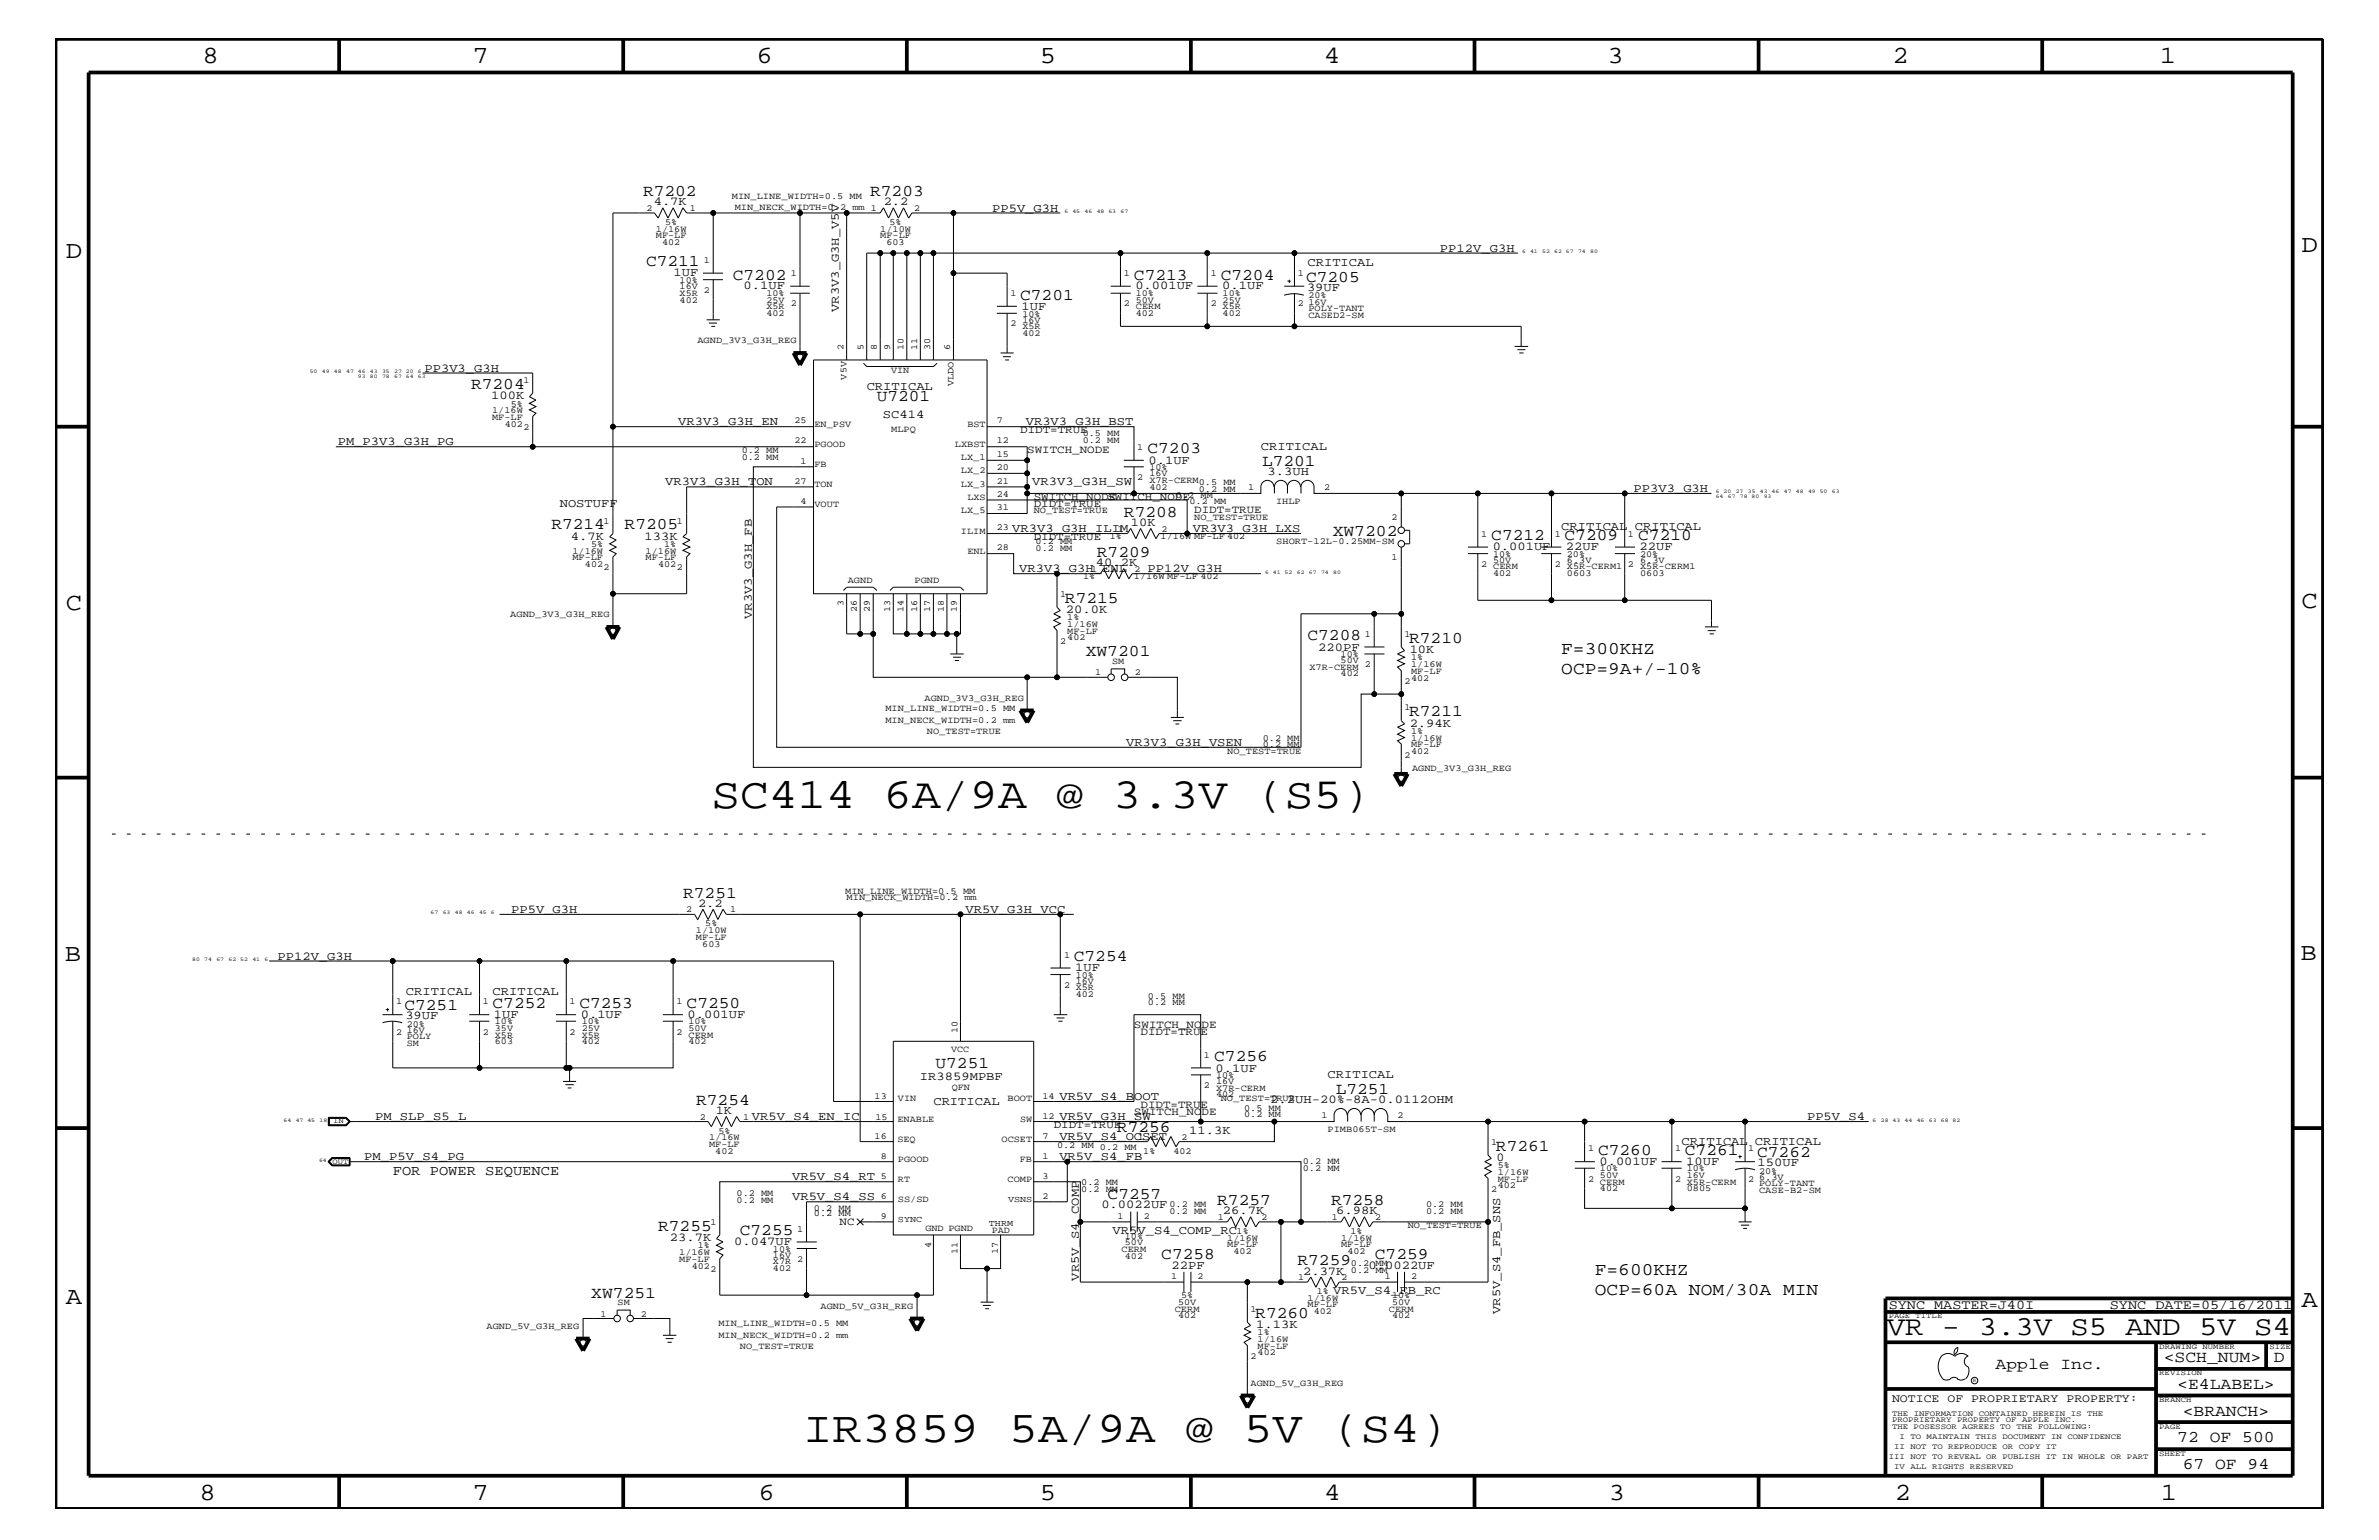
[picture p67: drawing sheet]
<svg xmlns="http://www.w3.org/2000/svg" width="432mm" height="279mm" viewBox="0 0 432 279" stroke-linecap="round" stroke-linejoin="round" font-family="sans-serif">
<defs><g id="words">
<text font-size="8" x="145.8" y="261.6">IR3859 5A/9A @ 5V (S4)</text>
<text font-size="7.9" x="129.1" y="146.7">SC414 6A/9A @ 3.3V (S5)</text>
<text font-size="5" x="342.5" y="242.3">VR - 3.3V S5 AND 5V S4</text>
<g font-size="4.5">
<text x="36.7" y="11.5">8</text>
<text x="85.8" y="11.5">7</text>
<text x="137.3" y="11.5">6</text>
<text x="188.7" y="11.5">5</text>
<text x="240.3" y="11.5">4</text>
<text x="291.8" y="11.5">3</text>
<text x="343.5" y="11.5">2</text>
<text x="392" y="11.5">1</text>
<text x="11.9" y="46.8">D</text>
<text x="417.7" y="45.7">D</text>
<text x="11.9" y="110.6">C</text>
<text x="417.7" y="110.3">C</text>
<text x="11.8" y="174.3">B</text>
<text x="417.6" y="174.2">B</text>
<text x="11.9" y="236.7">A</text>
<text x="417.7" y="237.1">A</text>
<text x="36.2" y="272.1">8</text>
<text x="85.8" y="272.1">7</text>
<text x="137.7" y="272.1">6</text>
<text x="188.7" y="272.1">5</text>
<text x="240.4" y="272.1">4</text>
<text x="292" y="272.1">3</text>
<text x="343.9" y="272.1">2</text>
<text x="392.2" y="272.1">1</text>
</g>
<g font-size="3.2">
<text x="283.4" y="118.6">F=300KHZ</text>
<text x="283.4" y="122.3">OCP=9A+/-10%</text>
<text x="289.5" y="231.3">F=600KHZ</text>
<text x="289.5" y="235">OCP=60A NOM/30A MIN</text>
</g>
<g font-size="3">
<text x="116.7" y="35.6">R7202</text>
<text x="157.9" y="35.6">R7203</text>
<text x="117.3" y="48.3">C7211</text>
<text x="133" y="50.7">C7202</text>
<text x="205.8" y="50.7">C7213</text>
<text x="221.6" y="50.7">C7204</text>
<text x="237.1" y="51.1">C7205</text>
<text x="185.2" y="54.4">C7201</text>
<text x="85.5" y="70.6">R7204</text>
<text x="159.1" y="72.8">U7201</text>
<text x="208.3" y="82.2">C7203</text>
<text x="229.1" y="84.5">L7201</text>
<text x="204" y="93.8">R7208</text>
<text x="100.1" y="96">R7214</text>
<text x="113.4" y="96">R7205</text>
<text x="199.1" y="101">R7209</text>
<text x="241.9" y="97.3">XW7202</text>
<text x="270.7" y="98">C7212</text>
<text x="284" y="98">C7209</text>
<text x="297.3" y="98">C7210</text>
<text x="193.3" y="109.4">R7215</text>
<text x="197.1" y="119.1">XW7201</text>
<text x="237.3" y="116.2">C7208</text>
<text x="255.8" y="116.7">R7210</text>
<text x="255.8" y="130">R7211</text>
<text x="124" y="162.8">R7251</text>
<text x="194.9" y="174.4">C7254</text>
<text x="73.4" y="183.2">C7251</text>
<text x="89.4" y="182.9">C7252</text>
<text x="105.2" y="182.9">C7253</text>
<text x="124.6" y="182.9">C7250</text>
<text x="169.8" y="193.7">U7251</text>
<text x="220.4" y="192.6">C7256</text>
<text x="126.4" y="200.4">R7254</text>
<text x="242.4" y="198.5">L7251</text>
<text x="202.7" y="205.3">R7256</text>
<text x="271.5" y="208.8">R7261</text>
<text x="290.1" y="209.6">C7260</text>
<text x="305.8" y="209.6">C7261</text>
<text x="318.9" y="209.9">C7262</text>
<text x="201" y="217.5">C7257</text>
<text x="220.9" y="218.6">R7257</text>
<text x="241.6" y="218.6">R7258</text>
<text x="119.5" y="223.4">R7255</text>
<text x="134.3" y="224.1">C7255</text>
<text x="210.8" y="228.4">C7258</text>
<text x="235.5" y="229.6">R7259</text>
<text x="249.6" y="228.4">C7259</text>
<text x="107.3" y="235.5">XW7251</text>
<text x="227.8" y="239.1">R7260</text>
<text x="362.2" y="248.4">Apple Inc.</text>
<text x="392.7" y="247.1">&lt;SCH_NUM&gt;</text>
<text x="395.2" y="252">&lt;E4LABEL&gt;</text>
<text x="412.7" y="247.1">D</text>
<text x="396.2" y="256.8">&lt;BRANCH&gt;</text>
<text x="395.2" y="261.6">72 OF 500</text>
<text x="396.2" y="266.6">67 OF 94</text>
</g>
<g font-size="2.5">
<text x="71.3" y="213.2">FOR POWER SEQUENCE</text>
<text x="342.8" y="237.4">SYNC_MASTER=J40I</text>
<text x="382.9" y="237.4">SYNC_DATE=05/16/2011</text>
</g>
<g font-size="2.2">
<text x="118.7" y="37.3">4.7K</text>
<text x="160.4" y="37.3">2.2</text>
<text x="180.1" y="38.4">PP5V_G3H</text>
<text x="261.4" y="45.7">PP12V_G3H</text>
<text x="122.3" y="50.2">1UF</text>
<text x="135" y="52.5">0.1UF</text>
<text x="206.1" y="52.5">0.001UF</text>
<text x="221.8" y="52.5">0.1UF</text>
<text x="237.2" y="52.8">39UF</text>
<text x="237.3" y="48.3">CRITICAL</text>
<text x="152.2" y="56.6" transform="rotate(-90 152.2 56.6)">VR3V3_G3H_V5V</text>
<text x="185.4" y="56.2">1UF</text>
<text x="77" y="67.5">PP3V3_G3H</text>
<text x="157.3" y="70.7">CRITICAL</text>
<text x="89.2" y="72.4">100K</text>
<text x="123.1" y="77.2">VR3V3_G3H_EN</text>
<text x="160.2" y="75.9">SC414</text>
<text x="186.2" y="77.2">VR3V3_G3H_BST</text>
<text x="61.3" y="80.8">PM_P3V3_G3H_PG</text>
<text x="228.9" y="81.6">CRITICAL</text>
<text x="120.7" y="88.1">VR3V3_G3H_TON</text>
<text x="187.4" y="88.1">VR3V3_G3H_SW</text>
<text x="208.4" y="84.1">0.1UF</text>
<text x="230.1" y="86.2">3.3UH</text>
<text x="296.5" y="89.3">PP3V3_G3H</text>
<text x="101.6" y="92">NOSTUFF</text>
<text x="205.3" y="95.4">10K</text>
<text x="103.6" y="97.9">4.7K</text>
<text x="117" y="97.9">133K</text>
<text x="183.7" y="96.5">VR3V3_G3H_ILIM</text>
<text x="216.5" y="96.5">VR3V3_G3H_LXS</text>
<text x="270.9" y="99.9">0.001UF</text>
<text x="283.4" y="96.2">CRITICAL</text>
<text x="284.2" y="99.9">22UF</text>
<text x="296.8" y="96.2">CRITICAL</text>
<text x="297.6" y="99.9">22UF</text>
<text x="185" y="103.8">VR3V3_G3H_ENL</text>
<text x="198.9" y="102.7">40.2K</text>
<text x="208.3" y="103.8">PP12V_G3H</text>
<text x="136.5" y="112.3" transform="rotate(-90 136.5 112.3)">VR3V3_G3H_FB</text>
<text x="193.5" y="111.2">20.0K</text>
<text x="239.3" y="118.1">220PF</text>
<text x="255.9" y="118.5">10K</text>
<text x="255.9" y="131.9">2.94K</text>
<text x="204.4" y="135.3">VR3V3_G3H_VSEN</text>
<text x="92.8" y="165.6">PP5V_G3H</text>
<text x="126.7" y="164.5">2.2</text>
<text x="175.3" y="165.6">VR5V_G3H_VCC</text>
<text x="50.4" y="174.2">PP12V_G3H</text>
<text x="195.2" y="176.2">1UF</text>
<text x="73.6" y="184.9">39UF</text>
<text x="73.7" y="180.5">CRITICAL</text>
<text x="89.4" y="180.5">CRITICAL</text>
<text x="89.7" y="184.7">1UF</text>
<text x="105.4" y="184.7">0.1UF</text>
<text x="124.8" y="184.7">0.001UF</text>
<text x="167" y="195.9">IR3859MPBF</text>
<text x="220.6" y="194.4">0.1UF</text>
<text x="241" y="195.6">CRITICAL</text>
<text x="68.1" y="203.2">PM_SLP_S5_L</text>
<text x="129.9" y="202.1">1K</text>
<text x="136.5" y="203.2">VR5V_S4_EN_IC</text>
<text x="169.4" y="200.4">CRITICAL</text>
<text x="192.3" y="203.2">VR5V_G3H_SW</text>
<text x="192.3" y="199.6">VR5V_S4_BOOT</text>
<text x="230.5" y="200.2">2.2UH-20%-8A-0.0112OHM</text>
<text x="328" y="203.2">PP5V_S4</text>
<text x="192.3" y="206.9">VR5V_S4_OCSET</text>
<text x="215.9" y="205.8">11.3K</text>
<text x="305.2" y="207.7">CRITICAL</text>
<text x="318.5" y="207.7">CRITICAL</text>
<text x="66.1" y="210.5">PM_P5V_S4_PG</text>
<text x="143.8" y="214.2">VR5V_S4_RT</text>
<text x="192.3" y="210.5">VR5V_S4_FB</text>
<text x="271.6" y="210.7">0</text>
<text x="290.3" y="211.4">0.001UF</text>
<text x="306.1" y="211.4">10UF</text>
<text x="319" y="211.6">150UF</text>
<text x="143.8" y="217.8">VR5V_S4_SS</text>
<text x="199.9" y="219.2">0.0022UF</text>
<text x="222" y="220.3">26.7K</text>
<text x="242.5" y="220.3">6.98K</text>
<text x="121.6" y="225.2">23.7K</text>
<text x="133.3" y="225.9">0.047UF</text>
<text x="201.9" y="223.9">VR5V_S4_COMP_RC</text>
<text x="195.8" y="232.4" transform="rotate(-90 195.8 232.4)">VR5V_S4_COMP</text>
<text x="212.6" y="230.2">22PF</text>
<text x="236.5" y="231.3">2.37K</text>
<text x="248.4" y="230.2">0.0022UF</text>
<text x="242" y="234.7">VR5V_S4_FB_RC</text>
<text x="272.3" y="238.4" transform="rotate(-90 272.3 238.4)">VR5V_S4_FB_SNS</text>
<text x="228" y="240.9">1.13K</text>
</g>
<text font-size="2.1" x="343.4" y="254.4">NOTICE OF PROPRIETARY PROPERTY:</text>
<g font-size="2">
<text x="185.2" y="78.6">DIDT=TRUE</text>
<text x="186.4" y="82.2">SWITCH_NODE</text>
<text x="187.6" y="90.7">SWITCH_NODE</text>
<text x="187.6" y="92">DIDT=TRUE</text>
<text x="201" y="90.7">SWITCH_NODE</text>
<text x="216.7" y="93.2">DIDT=TRUE</text>
<text x="187.6" y="98">DIDT=TRUE</text>
<text x="205.8" y="186.5">SWITCH_NODE</text>
<text x="207" y="187.7">DIDT=TRUE</text>
<text x="205.8" y="202.3">SWITCH_NODE</text>
<text x="207" y="201">DIDT=TRUE</text>
<text x="191.3" y="204.7">DIDT=TRUE</text>
<text x="152.4" y="222.3">NC</text>
</g>
<g font-size="1.7">
<text x="117.3" y="38.2">2</text>
<text x="120.7" y="40.8">5%</text>
<text x="125.2" y="38.2">1</text>
<text x="132.8" y="36.2">MIN_LINE_WIDTH=0.5 MM</text>
<text x="133.4" y="38.1">MIN_NECK_WIDTH=0.2 mm 1</text>
<text x="161.5" y="40.8">5%</text>
<text x="165.9" y="38.2">2</text>
<text x="119" y="43.2">MF-LF</text>
<text x="119" y="42">1/16W</text>
<text x="120.2" y="44.4">402</text>
<text x="127.8" y="47.7">1</text>
<text x="159.8" y="43.2">MF-LF</text>
<text x="159.8" y="42">1/10W</text>
<text x="160.9" y="44.4">603</text>
<text x="123.4" y="52.4">16V</text>
<text x="123.4" y="53.6">X5R</text>
<text x="123.4" y="51.3">10%</text>
<text x="127.8" y="53.2">2</text>
<text x="139.1" y="53.8">10%</text>
<text x="143.5" y="50.2">1</text>
<text x="183.4" y="53.8">1</text>
<text x="204" y="50.2">1</text>
<text x="206.2" y="53.8">10%</text>
<text x="219.8" y="50.2">1</text>
<text x="221.9" y="53.8">10%</text>
<text x="235.5" y="50.2">1</text>
<text x="123.4" y="54.9">402</text>
<text x="139.1" y="57.3">402</text>
<text x="139.1" y="54.9">25V</text>
<text x="139.1" y="56.1">X5R</text>
<text x="143.5" y="55.6">2</text>
<text x="183.4" y="59.2">2</text>
<text x="185.6" y="58.5">16V</text>
<text x="185.6" y="59.7">X5R</text>
<text x="185.6" y="57.4">10%</text>
<text x="204" y="55.6">2</text>
<text x="206.2" y="54.9">50V</text>
<text x="206.2" y="57.3">402</text>
<text x="206.2" y="56.1">CERM</text>
<text x="219.8" y="55.6">2</text>
<text x="221.9" y="57.3">402</text>
<text x="221.9" y="54.9">25V</text>
<text x="221.9" y="56.1">X5R</text>
<text x="235.5" y="55.6">2</text>
<text x="237.5" y="55.3">16V</text>
<text x="237.5" y="54.1">20%</text>
<text x="237.5" y="56.4">POLY-TANT</text>
<text x="237.5" y="57.7">CASED2-SM</text>
<text x="126.6" y="62.3">AGND_3V3_G3H_REG</text>
<text x="153.1" y="63.4" transform="rotate(-90 153.1 63.4)">2</text>
<text x="156.7" y="63.4" transform="rotate(-90 156.7 63.4)">5</text>
<text x="159.2" y="63.4" transform="rotate(-90 159.2 63.4)">8</text>
<text x="161.5" y="63.4" transform="rotate(-90 161.5 63.4)">9</text>
<text x="164" y="63.4" transform="rotate(-90 164 63.4)">10</text>
<text x="166.5" y="63.4" transform="rotate(-90 166.5 63.4)">11</text>
<text x="168.8" y="63.4" transform="rotate(-90 168.8 63.4)">30</text>
<text x="172.5" y="63.4" transform="rotate(-90 172.5 63.4)">6</text>
<text x="185.6" y="60.9">402</text>
<text x="95" y="69.5">1</text>
<text x="153.7" y="68.9" transform="rotate(-90 153.7 68.9)">V5V</text>
<text x="161.8" y="67.7">VIN</text>
<text x="173.1" y="70" transform="rotate(-90 173.1 70)">VLDO</text>
<text x="89.3" y="76.2">MF-LF</text>
<text x="89.3" y="75">1/16W</text>
<text x="91.6" y="77.4">402</text>
<text x="92.7" y="73.8">5%</text>
<text x="144.2" y="76.8">25</text>
<text x="147.8" y="77.4">EN_PSV</text>
<text x="175.6" y="77.4">BST</text>
<text x="180.9" y="76.8">7</text>
<text x="95" y="78">2</text>
<text x="134.6" y="83.5">0.2 MM</text>
<text x="134.6" y="82.2">0.2 MM</text>
<text x="144.2" y="80.5">22</text>
<text x="147.8" y="81.1">PGOOD</text>
<text x="161.8" y="78.3">MLPQ</text>
<text x="173.3" y="81.1">LXBST</text>
<text x="174.4" y="83.5">LX_1</text>
<text x="180.9" y="80.5">12</text>
<text x="180.9" y="82.8">15</text>
<text x="196.5" y="79.1">0.5 MM</text>
<text x="196.5" y="80.3">0.2 MM</text>
<text x="206.4" y="81.6">1</text>
<text x="144.2" y="87.7">27</text>
<text x="145.3" y="84.1">1</text>
<text x="147.8" y="88.3">TON</text>
<text x="147.8" y="84.7">FB</text>
<text x="174.4" y="88.3">LX_3</text>
<text x="174.4" y="85.9">LX_2</text>
<text x="180.9" y="87.7">21</text>
<text x="180.9" y="85.3">20</text>
<text x="206.4" y="87.1">2</text>
<text x="208.6" y="86.4">16V</text>
<text x="208.6" y="87.6">X7R-CERM</text>
<text x="208.6" y="88.8">402</text>
<text x="208.6" y="85.3">10%</text>
<text x="217.6" y="88.1">0.5 MM</text>
<text x="217.6" y="89.3">0.2 MM</text>
<text x="226.6" y="88.9">1</text>
<text x="240.4" y="88.9">2</text>
<text x="109.6" y="95">1</text>
<text x="122.9" y="95">1</text>
<text x="145.3" y="91.4">4</text>
<text x="147.8" y="92">VOUT</text>
<text x="174.4" y="93.2">LX_5</text>
<text x="175.6" y="90.7">LXS</text>
<text x="180.9" y="90.1">24</text>
<text x="180.9" y="92.6">31</text>
<text x="187.6" y="93.2">NO_TEST=TRUE</text>
<text x="213.4" y="90.3">0.2 MM</text>
<text x="215.9" y="91.5">0.2 MM</text>
<text x="216.7" y="94.3">NO_TEST=TRUE</text>
<text x="231.6" y="91.5">IHLP</text>
<text x="252.6" y="94.3">2</text>
<text x="103.9" y="101.6">MF-LF</text>
<text x="103.9" y="100.4">1/16W</text>
<text x="107.3" y="99.3">5%</text>
<text x="117.2" y="101.6">MF-LF</text>
<text x="117.2" y="100.4">1/16W</text>
<text x="120.6" y="99.3">1%</text>
<text x="174.4" y="96.8">ILIM</text>
<text x="175.6" y="100.4">ENL</text>
<text x="180.9" y="96.2">23</text>
<text x="180.9" y="99.9">28</text>
<text x="188" y="98.7">0.2 MM</text>
<text x="188" y="99.9">0.2 MM</text>
<text x="201.4" y="97.7">1%</text>
<text x="202.9" y="96.5">1</text>
<text x="210.7" y="97.7">1/16W MF-LF 402</text>
<text x="210.8" y="96.5">2</text>
<text x="231.6" y="98.7">SHORT-12L-0.25MM-SM</text>
<text x="252.6" y="101.6">1</text>
<text x="268.8" y="97.4">1</text>
<text x="271" y="101">10%</text>
<text x="282.2" y="97.4">1</text>
<text x="284.4" y="101">20%</text>
<text x="295.5" y="97.4">1</text>
<text x="297.7" y="101">20%</text>
<text x="106.2" y="102.9">402</text>
<text x="109.6" y="103.5">2</text>
<text x="119.5" y="102.9">402</text>
<text x="122.9" y="103.5">2</text>
<text x="153.9" y="105.9">AGND</text>
<text x="166" y="105.9">PGND</text>
<text x="196.6" y="105">1%</text>
<text x="198" y="103.7">1</text>
<text x="205.8" y="105">1/16W MF-LF 402</text>
<text x="205.9" y="103.7">2</text>
<text x="268.8" y="102.9">2</text>
<text x="271" y="102.1">50V</text>
<text x="271" y="104.6">402</text>
<text x="271" y="103.3">CERM</text>
<text x="282.2" y="102.9">2</text>
<text x="284.4" y="102.1">6.3V</text>
<text x="284.4" y="104.6">0603</text>
<text x="284.4" y="103.3">X5R-CERM1</text>
<text x="295.5" y="102.9">2</text>
<text x="297.7" y="102.1">6.3V</text>
<text x="297.7" y="104.6">0603</text>
<text x="297.7" y="103.3">X5R-CERM1</text>
<text x="92.6" y="112">AGND_3V3_G3H_REG</text>
<text x="153.1" y="110" transform="rotate(-90 153.1 110)">3</text>
<text x="155.5" y="111.1" transform="rotate(-90 155.5 111.1)">26</text>
<text x="157.9" y="111.1" transform="rotate(-90 157.9 111.1)">29</text>
<text x="161.5" y="111.1" transform="rotate(-90 161.5 111.1)">13</text>
<text x="164" y="111.1" transform="rotate(-90 164 111.1)">14</text>
<text x="166.5" y="111.1" transform="rotate(-90 166.5 111.1)">16</text>
<text x="168.8" y="111.1" transform="rotate(-90 168.8 111.1)">17</text>
<text x="171.3" y="111.1" transform="rotate(-90 171.3 111.1)">18</text>
<text x="173.7" y="111.1" transform="rotate(-90 173.7 111.1)">19</text>
<text x="192.4" y="108.3">1</text>
<text x="193.7" y="112.6">1%</text>
<text x="193.7" y="113.7">1/16W</text>
<text x="192.4" y="116.8">2</text>
<text x="193.7" y="115">MF-LF</text>
<text x="193.7" y="116.2">402</text>
<text x="243.3" y="119.2">10%</text>
<text x="247.7" y="115.6">1</text>
<text x="254.9" y="115.6">1</text>
<text x="256.1" y="119.8">1%</text>
<text x="198.8" y="122.5">1</text>
<text x="201.8" y="120.4">SM</text>
<text x="206" y="122.5">2</text>
<text x="237.7" y="121.5">X7R-CERM</text>
<text x="243.3" y="120.3">50V</text>
<text x="243.3" y="122.7">402</text>
<text x="247.7" y="121">2</text>
<text x="254.9" y="124.1">2</text>
<text x="256.1" y="122.3">MF-LF</text>
<text x="256.1" y="121">1/16W</text>
<text x="256.1" y="123.5">402</text>
<text x="160.7" y="129.1">MIN_LINE_WIDTH=0.5 MM</text>
<text x="160.7" y="131.3">MIN_NECK_WIDTH=0.2 mm</text>
<text x="167.8" y="127.1">AGND_3V3_G3H_REG</text>
<text x="254.9" y="128.9">1</text>
<text x="168.2" y="133.2">NO_TEST=TRUE</text>
<text x="222.8" y="136.8">NO_TEST=TRUE</text>
<text x="229.2" y="134.4">0.2 MM</text>
<text x="229.2" y="135.6">0.2 MM</text>
<text x="254.9" y="137.4">2</text>
<text x="256.1" y="135.6">MF-LF</text>
<text x="256.1" y="133.2">1%</text>
<text x="256.1" y="134.4">1/16W</text>
<text x="256.1" y="136.8">402</text>
<text x="256.3" y="139.8">AGND_3V3_G3H_REG</text>
<text x="124.5" y="165.6">2</text>
<text x="132.5" y="165.6">1</text>
<text x="153.4" y="162.2">MIN_LINE_WIDTH=0.5 MM</text>
<text x="153.7" y="163.3">MIN_NECK_WIDTH=0.2 mm</text>
<text x="126.3" y="170.5">MF-LF</text>
<text x="126.3" y="169.3">1/10W</text>
<text x="127.5" y="171.7">603</text>
<text x="128" y="168.1">5%</text>
<text x="193.1" y="173.8">1</text>
<text x="193.1" y="179.3">2</text>
<text x="195.2" y="178.5">16V</text>
<text x="195.2" y="179.7">X5R</text>
<text x="195.2" y="177.4">10%</text>
<text x="71.9" y="182.2">1</text>
<text x="87.6" y="182.2">1</text>
<text x="89.8" y="185.9">10%</text>
<text x="103.4" y="182.2">1</text>
<text x="105.6" y="185.9">10%</text>
<text x="122.8" y="182.2">1</text>
<text x="125" y="185.9">10%</text>
<text x="195.2" y="181">402</text>
<text x="208.4" y="181.2">0.5 MM</text>
<text x="208.4" y="182.4">0.2 MM</text>
<text x="71.9" y="187.7">2</text>
<text x="73.8" y="187.5">16V</text>
<text x="73.8" y="186.3">20%</text>
<text x="73.8" y="188.6">POLY</text>
<text x="73.8" y="189.8">SM</text>
<text x="87.6" y="187.7">2</text>
<text x="89.8" y="187">35V</text>
<text x="89.8" y="188.2">X5R</text>
<text x="89.8" y="189.4">603</text>
<text x="103.4" y="187.7">2</text>
<text x="105.6" y="189.4">402</text>
<text x="105.6" y="187">25V</text>
<text x="105.6" y="188.2">X5R</text>
<text x="122.8" y="187.7">2</text>
<text x="125" y="187">50V</text>
<text x="125" y="189.4">402</text>
<text x="125" y="188.2">CERM</text>
<text x="172.6" y="190.9">VCC</text>
<text x="173.8" y="187.4" transform="rotate(-90 173.8 187.4)">10</text>
<text x="218.5" y="192">1</text>
<text x="172.8" y="197.8">QFN</text>
<text x="218.5" y="197.4">2</text>
<text x="220.7" y="196.7">16V</text>
<text x="220.7" y="197.9">X7R-CERM</text>
<text x="220.7" y="195.6">10%</text>
<text x="127" y="203.1">2</text>
<text x="134.9" y="203.1">1</text>
<text x="158.7" y="199.3">13</text>
<text x="158.9" y="203.1">15</text>
<text x="162.9" y="203.5">ENABLE</text>
<text x="163" y="199.8">VIN</text>
<text x="182.9" y="199.8">BOOT</text>
<text x="185.2" y="203.5">SW</text>
<text x="189.2" y="199.3">14</text>
<text x="189.2" y="203">12</text>
<text x="220.7" y="199.1">402</text>
<text x="221.6" y="199.8">NO_TEST=TRUE</text>
<text x="225.8" y="201.5">0.5 MM</text>
<text x="225.8" y="202.7">0.2 MM</text>
<text x="239.9" y="202.9">1</text>
<text x="253.7" y="202.9">2</text>
<text x="128.7" y="208.1">MF-LF</text>
<text x="128.7" y="206.9">1/16W</text>
<text x="129.8" y="209.3">402</text>
<text x="130.4" y="205.7">5%</text>
<text x="158.7" y="206.6">16</text>
<text x="162.9" y="207.1">SEQ</text>
<text x="181.8" y="207.1">OCSET</text>
<text x="189.2" y="206.6">7</text>
<text x="191.9" y="208.3">0.2 MM 0.2 MM</text>
<text x="206.5" y="206.8">1</text>
<text x="207.5" y="209.3">1%</text>
<text x="213" y="209.3">402</text>
<text x="214.5" y="206.8">2</text>
<text x="241" y="205.4">PIMB065T-SM</text>
<text x="270.7" y="207.7">1</text>
<text x="288.3" y="208.9">1</text>
<text x="304" y="208.9">1</text>
<text x="317.3" y="208.9">1</text>
<text x="159.9" y="213.9">5</text>
<text x="159.9" y="210.3">8</text>
<text x="163" y="210.8">PGOOD</text>
<text x="163" y="214.4">RT</text>
<text x="182.9" y="214.4">COMP</text>
<text x="185.1" y="210.8">FB</text>
<text x="189.2" y="210.3">1</text>
<text x="189.2" y="213.9">3</text>
<text x="196.3" y="215.1">0.2 MM</text>
<text x="236.5" y="211.3">0.2 MM</text>
<text x="236.5" y="212.5">0.2 MM</text>
<text x="271.9" y="214.4">MF-LF</text>
<text x="271.9" y="211.9">5%</text>
<text x="271.9" y="213.2">1/16W</text>
<text x="271.9" y="215.6">402</text>
<text x="288.3" y="214.4">2</text>
<text x="290.4" y="213.6">50V</text>
<text x="290.4" y="214.9">CERM</text>
<text x="290.4" y="212.5">10%</text>
<text x="304" y="214.4">2</text>
<text x="306.2" y="214.9">X5R-CERM</text>
<text x="306.2" y="213.6">16V</text>
<text x="306.2" y="212.5">10%</text>
<text x="317.3" y="214.4">2</text>
<text x="319.3" y="213">20%</text>
<text x="319.3" y="214.2">6.3V</text>
<text x="319.3" y="215.3">POLY-TANT</text>
<text x="133.7" y="217">0.2 MM</text>
<text x="133.7" y="218.3">0.2 MM</text>
<text x="147.7" y="219.7">0.2 MM</text>
<text x="147.7" y="220.7">0.2 MM</text>
<text x="159.9" y="221.2">9</text>
<text x="159.9" y="217.5">6</text>
<text x="163" y="218">SS/SD</text>
<text x="189.2" y="217.5">2</text>
<text x="196.3" y="216.4">0.2 MM</text>
<text x="202.9" y="221.1">1</text>
<text x="207.6" y="221.1">2</text>
<text x="212.3" y="219">0.2 MM</text>
<text x="212.3" y="220.2">0.2 MM</text>
<text x="221.1" y="221.3">1</text>
<text x="228.9" y="221.3">2</text>
<text x="241.7" y="221.3">1</text>
<text x="249.6" y="221.3">2</text>
<text x="258.8" y="219">0.2 MM</text>
<text x="258.8" y="220.2">0.2 MM</text>
<text x="270.7" y="216.2">2</text>
<text x="290.4" y="216.1">402</text>
<text x="306.2" y="216.1">0805</text>
<text x="319.3" y="216.4">CASE-B2-SM</text>
<text x="123.3" y="227.7">1/16W</text>
<text x="126.7" y="226.5">1%</text>
<text x="128.9" y="222.3">1</text>
<text x="140.3" y="227.1">10%</text>
<text x="144.7" y="223.5">1</text>
<text x="168" y="223.4">GND PGND</text>
<text x="169" y="226.4" transform="rotate(-90 169 226.4)">4</text>
<text x="173.8" y="227.5" transform="rotate(-90 173.8 227.5)">11</text>
<text x="180" y="223.7">PAD</text>
<text x="181.1" y="227.5" transform="rotate(-90 181.1 227.5)">17</text>
<text x="203.6" y="227.1">CERM</text>
<text x="204.2" y="225.9">50V</text>
<text x="204.2" y="224.7">10%</text>
<text x="222.8" y="226.3">MF-LF</text>
<text x="222.8" y="225.1">1/16W</text>
<text x="223.9" y="227.5">402</text>
<text x="224.5" y="223.9">1%</text>
<text x="243.4" y="226.3">MF-LF</text>
<text x="243.4" y="225.1">1/16W</text>
<text x="244.6" y="227.5">402</text>
<text x="245.1" y="223.9">1%</text>
<text x="255.5" y="222.9">NO_TEST=TRUE</text>
<text x="123.3" y="229">MF-LF</text>
<text x="125.6" y="230.2">402</text>
<text x="128.9" y="230.7">2</text>
<text x="140.3" y="228.2">16V</text>
<text x="140.3" y="229.4">X7R</text>
<text x="140.3" y="230.7">402</text>
<text x="144.7" y="229">2</text>
<text x="204.2" y="228.4">402</text>
<text x="212.6" y="232">1</text>
<text x="217.3" y="232">2</text>
<text x="235.6" y="232.2">1</text>
<text x="243.5" y="232.2">2</text>
<text x="245.2" y="229.6">0.2 MM</text>
<text x="245.2" y="230.9">0.2 MM</text>
<text x="251.4" y="232">1</text>
<text x="256.1" y="232">2</text>
<text x="109" y="238.9">1</text>
<text x="112.1" y="236.8">SM</text>
<text x="116.3" y="238.9">2</text>
<text x="148.9" y="237.4">AGND_5V_G3H_REG</text>
<text x="213.2" y="238">CERM</text>
<text x="213.8" y="236.8">50V</text>
<text x="213.8" y="239.2">402</text>
<text x="214.4" y="235.6">5%</text>
<text x="227" y="238">1</text>
<text x="237.3" y="237.2">MF-LF</text>
<text x="237.3" y="236">1/16W</text>
<text x="238.5" y="238.4">402</text>
<text x="239" y="234.7">1%</text>
<text x="252.1" y="238">CERM</text>
<text x="252.7" y="236.8">50V</text>
<text x="252.7" y="239.2">402</text>
<text x="252.7" y="235.6">10%</text>
<text x="88.3" y="241.1">AGND_5V_G3H_REG</text>
<text x="130.4" y="240.6">MIN_LINE_WIDTH=0.5 MM</text>
<text x="130.4" y="242.8">MIN_NECK_WIDTH=0.2 mm</text>
<text x="134.3" y="244.7">NO_TEST=TRUE</text>
<text x="228.3" y="244.7">MF-LF</text>
<text x="228.3" y="242.3">1%</text>
<text x="228.3" y="243.5">1/16W</text>
<text x="228.3" y="245.9">402</text>
<text x="227" y="251.4">AGND_5V_G3H_REG</text>
<text x="227" y="246.5">2</text>
</g>
<g font-size="1.6">
<text x="163" y="221.7">SYNC</text>
<text x="183" y="218">VSNS</text>
<text x="179.5" y="222.4">THRM</text>
</g>
<g font-size="1.4">
<text x="60.5" y="203.8">IN</text>
<text x="60.4" y="211.1">OUT</text>
<text x="342.8" y="239.2">PAGE TITLE</text>
<text x="391.9" y="244.7">DRAWING NUMBER</text>
<text x="411.9" y="244.7">SIZE</text>
<text x="391.9" y="249.5">REVISION</text>
<text x="343.4" y="256.8">THE INFORMATION CONTAINED HEREIN IS THE</text>
<text x="391.9" y="254.4">BRANCH</text>
<text x="343.4" y="258">PROPRIETARY PROPERTY OF APPLE INC.</text>
<text x="343.4" y="259.3">THE POSESSOR AGREES TO THE FOLLOWING:</text>
<text x="343.8" y="262.9">II NOT TO REPRODUCE OR COPY IT</text>
<text x="344.8" y="261.1">I TO MAINTAIN THIS DOCUMENT IN CONFIDENCE</text>
<text x="391.9" y="259.3">PAGE</text>
<text x="342.8" y="264.7">III NOT TO REVEAL OR PUBLISH IT IN WHOLE OR PART</text>
<text x="343.8" y="266.6">IV ALL RIGHTS RESERVED</text>
<text x="391.9" y="264.1">SHEET</text>
</g>
<g font-size="1">
<text x="193.2" y="38.6">6</text>
<text x="194.6" y="38.6">45</text>
<text x="196.8" y="38.6">46</text>
<text x="199.1" y="38.6">48 63</text>
<text x="203.4" y="38.6">67</text>
<text x="276.3" y="45.9">6</text>
<text x="277.7" y="45.9">41</text>
<text x="279.9" y="45.9">52</text>
<text x="282.1" y="45.9">62 67</text>
<text x="286.4" y="45.9">74</text>
<text x="288.6" y="45.9">80</text>
<text x="56.2" y="67.7">50</text>
<text x="58.4" y="67.7">49</text>
<text x="60.6" y="67.7">48</text>
<text x="62.8" y="67.7">47 46</text>
<text x="64.9" y="68.6">93</text>
<text x="67.1" y="68.6">80</text>
<text x="67.1" y="67.7">43</text>
<text x="69.3" y="68.6">78</text>
<text x="69.3" y="67.7">35</text>
<text x="71.5" y="67.7">27 20</text>
<text x="71.5" y="68.6">67 64</text>
<text x="75.9" y="68.6">63</text>
<text x="75.9" y="67.7">6</text>
<text x="311.4" y="89.5">6</text>
<text x="312.8" y="89.5">20</text>
<text x="315" y="89.5">27</text>
<text x="317.2" y="89.5">35</text>
<text x="319.4" y="89.5">43 46</text>
<text x="323.8" y="89.5">47</text>
<text x="326" y="89.5">48</text>
<text x="328.2" y="89.5">49 50</text>
<text x="332.5" y="89.5">63</text>
<text x="311.4" y="90.4">64</text>
<text x="313.6" y="90.4">67</text>
<text x="315.8" y="90.4">78 80</text>
<text x="320.1" y="90.4">93</text>
<text x="229.6" y="104.1">6</text>
<text x="231.1" y="104.1">41 52</text>
<text x="235.4" y="104.1">62</text>
<text x="237.6" y="104.1">67</text>
<text x="239.8" y="104.1">74</text>
<text x="242" y="104.1">80</text>
<text x="78.1" y="165.9">67</text>
<text x="80.3" y="165.9">63</text>
<text x="82.6" y="165.9">48</text>
<text x="84.8" y="165.9">46</text>
<text x="87" y="165.9">45 6</text>
<text x="34.9" y="174.4">80</text>
<text x="37.1" y="174.4">74</text>
<text x="39.3" y="174.4">67</text>
<text x="41.5" y="174.4">62 52</text>
<text x="45.8" y="174.4">41</text>
<text x="48" y="174.4">6</text>
<text x="51.5" y="203.5">64</text>
<text x="53.7" y="203.5">47 45</text>
<text x="58" y="203.5">18</text>
<text x="339.9" y="203.5">6</text>
<text x="341.4" y="203.5">28 43</text>
<text x="345.7" y="203.5">44</text>
<text x="347.9" y="203.5">46</text>
<text x="350.1" y="203.5">63</text>
<text x="352.3" y="203.5">68 82</text>
<text x="57.9" y="210.8">64</text>
<text x="358.1" y="250.7">R</text>
</g>
</g></defs>
<g fill="none" stroke="#000" stroke-width=".68" stroke-linecap="butt">
<path d="M10.1 7.1h411.5v266.7h-411.5zM16.1 13.2h400v254.5h-400zM61.6 7.1v6.1M113.1 7.1v6.1M164.6 7.1v6.1M216.2 7.1v6.1M267.6 7.1v6.1M319.2 7.1v6.1M370.7 7.1v6.1M10.1 77.4h6M144 64h2.4l-1.2 2.2zM416.1 77.4h5.5"/>
<path d="M110.1 113.7h2.3l-1.1 2.2zM185.2 128.9h2.4l-1.2 2.2zM10.1 141.1h6M253.1 140.4h2.4l-1.2 2.2zM416.1 141.1h5.5M10.1 204.7h6M416.1 204.7h5.5M165.2 239.2h2.4l-1.1 2.2zM342.2 238h73.9M416.1 235.6h-73.9v32.1M104.6 242.9h2.4l-1.2 2.2zM225.2 253.2h2.5l-1.3 2.2z"/>
<path d="M342.2 243.5h73.9M342.2 252h49.1M391.3 253.2h24.8M391.3 248.4h24.8M391.3 243.5v24.2M391.3 258h24.8M411.3 243.5v4.9M61.6 267.7v6.1M113.1 267.7v6.1M164.6 267.7v6.1M216.2 268v5.8M267.6 267.7v6.1"/>
<path d="M319.2 267.7v6.1M370.7 267.7v6.1M391.3 262.9h24.8"/>
</g>
<g fill="none" stroke="#000" stroke-width=".18">
<path d="M129.5 38.6h24.2M145.2 38.6v13.3M173.1 38.6v26.7M192.4 38.6h-26.9l-.6 1-.9-1.9-.9 1.9-1-1.9-.8 1.9-.9-1.9-.6 .9h-6.1v26.7M127.6 50.7h3.6M127.6 49.6h3.6M128.3 58h2.3M128.7 58.6h1.4M129.1 59.2h.7M129.5 49.6v-11h-4.9l-.6-.9-.9 1.9-.9-1.9-1 1.9-.9-1.9-.8 1.9-.7-1h-7.5v58.2l-.6 .6 1.1 .6-1.1 .7 1.1 .6-1.1 .6 1.1 .5-.5 .6v12.7M129.5 50.7v7.3M143.4 53.2h3.6"/>
<path d="M143.4 51.9h3.6M145.2 53.2v10.8M159.8 45.9h-2.5v19.4M162.1 45.9h-2.3v19.4M164.6 45.9h-2.5v19.4M167 45.9h-2.4v19.4M169.4 45.9h-2.4v19.4M173.1 49.6h9.7v6M180.9 56.8h3.7M180.9 55.6h3.7M182.8 56.8v7.2M201.6 53.2h3.6"/>
<path d="M201.6 51.9h3.6M203.4 45.9h-34v19.4M203.4 53.2v6h31.6M217.3 53.2h3.7M217.3 51.9h3.7M219.1 45.9h-15.7v6M219.1 53.2v6M233.1 53.6a5.8 5.8 0 0 1 3.5 0M233.1 51.9h3.6M233.7 51h.6M234 50.7v.6M235 53.2v6h41.1v3.7"/>
<path d="M235 45.9h-15.9v6M275.5 45.9h-40.5v6M76.7 67.7h20v3.6l-.6 .7 1.2 .6-1.2 .6 1.2 .6-1.2 .6 1.2 .6-.6 .6v5.5M111.3 77.4h36.4M147.7 65.3h31.5v42.4h-31.5zM156.7 65.9l.6 .6h12.1l.7-.6M179.2 77.4h26.6v6.1M181.6 64h2.4M182 64.7h1.5M182.5 65.3h.6M274.9 62.9h2.5M275.4 63.4h1.5"/>
<path d="M275.8 64h.7M61 81.1h86.7M147.7 88.3h-23.1v8.5l-.6 .6 1.2 .6-1.2 .7 1.2 .6-1.2 .6 1.2 .5-.6 .6v6.7h-13.3M147.7 92h-6.7v43.6h95.1v-24.2h13.3M147.7 84.7h-11v54.5h110.4v-13.3h2.3M179.2 90.7h36.3v6.1h-5.1l-.6 .9-.9-1.8-1 1.8-.9-1.8-.8 1.8-1-1.8-.6 .9h-25.4M179.2 81.1h7.2v2.4h-7.2M186.4 83.5v2.4h-7.2M186.4 85.9v2.4h-7.2M186.4 88.3v1.2h19.4M186.4 89.5v3.7h-7.2M204 84.7h3.6"/>
<path d="M204 83.5h3.6M205.8 84.7v4.8h23.1v-1.2a1.19 1.19 0 0 1 1.1-1.1 1.19 1.19 0 0 1 1.2 1.1M215.5 96.8h20.6M233.7 88.3a1.19 1.19 0 0 1 1.2-1.1 1.19 1.19 0 0 1 1.2 1.1M233.7 88.3a1.19 1.19 0 0 0-1.2-1.1 1.19 1.19 0 0 0-1.2 1.1v1.2M233.7 88.3v1.2M236.1 89.5v-1.2a1.19 1.19 0 0 1 1.2-1.1 1.19 1.19 0 0 1 1.2 1.1v1.2h15.8v6.1M254.3 99.3v18.1l.6 .7-1.2 .5 1.2 .6-1.2 .6 1.2 .6-1.2 .6 .6 .7v9.1l.6 .5-1.2 .6 1.2 .6-1.2 .7 1.2 .6-1.2 .6 .6 .6v5.4M254.3 89.5h13.9v9.8M254.9 96.2h1v2.5h-1M266.4 99.3h3.7M268.2 89.5h13.4v9.8"/>
<path d="M279.7 99.3h3.7M281.6 89.5h29M293.1 99.3h3.7M294.9 89.5v9.8M153.1 107.1l.6-.6h4.8l.7 .6M153.7 107.7v7.3h2.4v-7.3M158.5 107.7v7.3h-2.4M158.5 115v7.9h27.9M161.5 107.1l.6-.6h12.2l.6 .6M162.1 107.7v7.3h2.5v-7.3M164.6 115h2.4M167 107.7v7.3h2.4v-7.3"/>
<path d="M169.4 115h2.5M171.9 107.7v7.3h2.4v-7.3M172.5 118.6h2.4M173 119.2h1.4M173.3 119.8h.8M173.7 115v3.6M179.2 100.4h4.8v3.7h15.7l.6-.9 1 1.8 .9-1.8 .9 1.8 .9-1.8 .9 1.8 .6-.9h23.4M191.9 104.1v6.1l.5 .6-1.1 .6 1.1 .6-1.1 .6 1.1 .5-1.1 .6 .6 .7v8.5M247.7 118.6h3.6M247.7 117.4h3.6M249.4 118.6v7.3h4.9M254.3 111.4h-4.9v6"/>
<path d="M266.4 100.4h3.7M268.2 100.4v8.5h13.4M279.7 100.4h3.7M281.6 100.4v8.5h13.3M293.1 100.4h3.7M294.9 100.4v8.5h15.7v4.8M309.5 113.7h2.4M310 114.4h1.4M310.3 115h.8M191.9 122.9h-5.5v6M191.9 122.9h9.2M201.7 122.3v-.9h2.4v.9"/>
<path d="M204.7 122.9h9v7.3M212.5 130.2h2.4M212.9 130.8h1.6M213.4 131.3h.6M48.9 174.4h22.4v9.7M71.3 174.4h15.7v9.7M87 174.4h15.8v9.7M90.7 165.9h35.4l.6 1M102.8 174.4h19.4v9.7M122.2 174.4h29.1v25.4h10.8M156.1 165.9v41.2h6M174.3 165.9h-42.5l-.6-.9-.9 1.8-.8-1.8-1 1.8-.9-1.8-.9 1.8"/>
<path d="M190.7 176.8h3.6M190.7 175.6h3.6M192.4 165.9h-18.1v23M192.4 165.9h2.5M192.4 165.9v9.7M192.4 176.8v7.3M69.4 185.6a5.7 5.7 0 0 1 3.6 0M69.4 184.1h3.7M70 183.2h.6M70.4 182.9v.6M71.3 185.3v8.4h15.7M85.2 184.1h3.6"/>
<path d="M85.2 185.3h3.6M87 185.3v8.4h15.8M100.9 184.1h3.7M100.9 185.3h3.7M102.2 196.2h2.4M102.6 196.8h1.5M102.8 185.3v8.4h.6v2.5M103 197.4h.7M120.3 184.1h3.7M120.3 185.3h3.7M122.2 185.3v8.4h-18.8M162.1 188.9h25.5v35.2h-25.5z"/>
<path d="M191.3 184.1h2.4M191.8 184.7h1.4M192.1 185.3h.8M216.2 195h3.6M216.2 193.7h3.6M217.9 195v8.5h13.4M217.9 193.7v-9.6h-12.1v15.7h-18.2M59.5 210.8l.8-.8h3.2v1.5h-3.2zM59.6 202.7h3.2l.8 .8-.8 .7h-3.2zM59.6 204.2h3.2M59.6 202.8h3.2M59.7 202.8v1.4"/>
<path d="M59.8 202.9h2.9l.7 .6-.7 .6h-2.9zM60.3 211.4h3.2M60.3 210.1h3.2M60.3 210.1l-.7 .7 .7 .6M60.3 210.1l-.6 .7 .6 .6M62.8 202.8l.7 .7-.7 .7M62.8 202.8l.6 .7M63.4 210.2h-3l-.6 .6 .6 .6h3M63.4 203.5h65.1l.6 .9 .9-1.8 1 1.8 .8-1.8 1 1.8 .9-1.8 .6 .9h27.8M63.4 210.8h98.7M63.4 203.5l-.6 .7M63.4 210.1v1.3"/>
<path d="M162.1 214.4h-31.5v9.7l-.6 .6 1.2 .6-1.2 .6 1.2 .6-1.2 .6 1.2 .6-.6 .7v6.6h15.8M162.1 218h-15.7v7.3M187.6 210.8h6.1v7.2h-6.1M187.6 214.4h8.5v7.3M187.6 203.5h30.3M193.7 210.8h42.4v10.9M205.2 219.8v3.7M206.4 219.8v3.7M244.5 202.3a1.19 1.19 0 0 0-1.2-1.2 1.19 1.19 0 0 0-1.2 1.2v1.2h-10.8v3.6h-17.3l-.6 1-.9-1.9-.9 1.9-.9-1.9-.9 1.9-.9-1.9-.6 .9h-20.7M247 202.3a1.19 1.19 0 0 0-1.2-1.2 1.19 1.19 0 0 0-1.2 1.2v1.2M249.4 202.3a1.19 1.19 0 0 0-1.2-1.2 1.19 1.19 0 0 0-1.1 1.2v1.2M249.4 202.3a1.19 1.19 0 0 1 1.2-1.2 1.19 1.19 0 0 1 1.2 1.2"/>
<path d="M249.4 202.3v1.2M251.9 202.3v1.2h18.2M285.8 211.9h3.7M285.8 210.8h3.7M287.6 203.5h-17.5v6.1l.6 .6-1.2 .6 1.2 .6-1.2 .5 1.2 .6-1.2 .7 .6 .6v7.9h-20.9l-.6 .9-.9-1.8-1 1.8-.9-1.8-.9 1.8-.9-1.8-.6 .9h-14.9l-.6 .9-.9-1.8-.9 1.8-.9-1.8-.9 1.8-.9-1.8-.6 .9h-16.4M287.6 211.9v7.3h15.8M301.6 211.9h3.6M301.6 210.8h3.6M303.4 211.9v7.3h13.3M303.4 203.5h-15.8v7.3M314.9 212.2a5.8 5.8 0 0 1 3.6 0M315 210.8h3.5"/>
<path d="M315.6 209.8h.5M315.8 209.6v.6M316.7 203.5h-13.3v7.3M316.7 211.9v9.8M339.2 203.5h-22.5v7.3M111.4 239.2h-5.6v3.7M112 238.6v-.9h2.4v.9M115 239.2h6.6v3.1M144.6 226.5h3.7M144.6 225.3h3.7M146.4 226.5v8.5h20.1M155.5 221.1l1.2 1.2"/>
<path d="M156.1 221.7h6M156.7 221.1l-1.2 1.2M169.4 224.1v10.9h-2.9v4.2M174.3 224.1v6.1h4.9v6M178 236.2h2.3M178.4 236.8h1.4M178.8 237.4h.7M181.6 224.1v6.1h-2.4M196.1 221.7v10.9h18.8M196.1 221.7h9.1M214.9 230.7v3.7M216.2 230.7v3.7"/>
<path d="M216.2 232.6h10.2M232.5 221.7v10.9M253.7 232.6h-10.6l-.6 .9-.9-1.8-.9 1.8-.9-1.8-1 1.8-.9-1.8-.6 .9h-10.9v7.3l.6 .6-1.2 .6 1.2 .6-1.2 .6 1.2 .6-1.2 .6 .6 .6v9.1M253.7 230.7v3.7M254.9 230.7v3.7M270.1 221.7v10.9h-15.2M315.6 221.7h2.3M316 222.3h1.5M316.4 222.9h.7M120.3 242.3h2.5M120.8 242.9h1.5M121.2 243.5h.7"/>
<path d="M352.3 246.1a1.72 1.72 0 0 1 2.5 0 1.69 1.69 0 0 1 2.4 0M352.4 246a3.2 3.2 0 0 0 .4 4.3l.8 .1 .4-.2M354 250.2l.7-.3 .7 .3M355.2 250.2l.7 .2 .7-.2M355.3 244.4v.3a1.18 1.18 0 0 1-.6 1.1M355.4 244.4a.99 .99 0 0 0-.6 1.4M357.2 246a1.04 1.04 0 0 0-.7 1 1.04 1.04 0 0 0 .7 1M357.3 248l.1 .7a2.11 2.11 0 0 1-.6 1.5"/>
<circle cx="129.5" cy="38.6" r=".42"/>
<circle cx="145.2" cy="38.6" r=".42"/>
<circle cx="153.7" cy="38.6" r=".42"/>
<circle cx="173.1" cy="38.6" r=".42"/>
<circle cx="159.8" cy="45.9" r=".42"/>
<circle cx="162.1" cy="45.9" r=".42"/>
<circle cx="164.6" cy="45.9" r=".42"/>
<circle cx="167" cy="45.9" r=".42"/>
<circle cx="169.4" cy="45.9" r=".42"/>
<circle cx="173.1" cy="49.6" r=".42"/>
<circle cx="203.4" cy="45.9" r=".42"/>
<circle cx="219.1" cy="45.9" r=".42"/>
<circle cx="219.1" cy="59.2" r=".42"/>
<circle cx="234.9" cy="59.2" r=".42"/>
<circle cx="234.9" cy="45.9" r=".42"/>
<circle cx="111.3" cy="77.4" r=".42"/>
<circle cx="145.2" cy="64.8" r=".59"/>
<circle cx="96.7" cy="81.1" r=".42"/>
<circle cx="186.4" cy="83.5" r=".42"/>
<circle cx="186.4" cy="85.9" r=".42"/>
<circle cx="186.4" cy="89.5" r=".42"/>
<circle cx="186.4" cy="88.3" r=".42"/>
<circle cx="205.8" cy="89.5" r=".42"/>
<circle cx="215.5" cy="96.8" r=".42"/>
<circle cx="254.3" cy="89.5" r=".42"/>
<circle cx="254.3" cy="96.2" r=".59"/>
<circle cx="254.3" cy="98.7" r=".59"/>
<circle cx="268.2" cy="89.5" r=".42"/>
<circle cx="281.6" cy="89.5" r=".42"/>
<circle cx="294.9" cy="89.5" r=".42"/>
<circle cx="111.3" cy="107.7" r=".42"/>
<circle cx="111.3" cy="114.5" r=".59"/>
<circle cx="156.1" cy="115" r=".42"/>
<circle cx="158.5" cy="115" r=".42"/>
<circle cx="164.6" cy="115" r=".42"/>
<circle cx="167" cy="115" r=".42"/>
<circle cx="169.4" cy="115" r=".42"/>
<circle cx="171.9" cy="115" r=".42"/>
<circle cx="173.7" cy="115" r=".42"/>
<circle cx="191.9" cy="104.1" r=".42"/>
<circle cx="249.4" cy="111.4" r=".42"/>
<circle cx="254.3" cy="111.4" r=".42"/>
<circle cx="281.6" cy="108.9" r=".42"/>
<circle cx="294.9" cy="108.9" r=".42"/>
<circle cx="186.4" cy="122.9" r=".42"/>
<circle cx="186.4" cy="129.7" r=".59"/>
<circle cx="191.9" cy="122.9" r=".42"/>
<circle cx="201.7" cy="122.9" r=".59"/>
<circle cx="204.1" cy="122.9" r=".59"/>
<circle cx="249.4" cy="125.9" r=".42"/>
<circle cx="254.3" cy="125.9" r=".42"/>
<circle cx="254.3" cy="141.2" r=".59"/>
<circle cx="71.3" cy="174.4" r=".42"/>
<circle cx="87" cy="174.4" r=".42"/>
<circle cx="102.8" cy="174.4" r=".42"/>
<circle cx="122.2" cy="174.4" r=".42"/>
<circle cx="156.1" cy="165.9" r=".42"/>
<circle cx="174.3" cy="165.9" r=".42"/>
<circle cx="192.4" cy="165.9" r=".42"/>
<circle cx="87" cy="193.7" r=".42"/>
<circle cx="102.8" cy="193.7" r=".42"/>
<circle cx="103.4" cy="193.7" r=".42"/>
<circle cx="193.7" cy="210.8" r=".42"/>
<circle cx="217.9" cy="203.5" r=".42"/>
<circle cx="231.3" cy="203.5" r=".42"/>
<circle cx="270.1" cy="203.5" r=".42"/>
<circle cx="287.6" cy="203.5" r=".42"/>
<circle cx="303.4" cy="219.2" r=".42"/>
<circle cx="303.4" cy="203.5" r=".42"/>
<circle cx="316.7" cy="219.2" r=".42"/>
<circle cx="316.7" cy="203.5" r=".42"/>
<circle cx="112" cy="239.2" r=".59"/>
<circle cx="114.4" cy="239.2" r=".59"/>
<circle cx="146.4" cy="235" r=".42"/>
<circle cx="166.5" cy="235" r=".42"/>
<circle cx="166.5" cy="240" r=".59"/>
<circle cx="179.2" cy="230.2" r=".42"/>
<circle cx="196.1" cy="221.7" r=".42"/>
<circle cx="226.4" cy="232.6" r=".42"/>
<circle cx="232.5" cy="221.7" r=".42"/>
<circle cx="232.5" cy="232.6" r=".42"/>
<circle cx="236.1" cy="221.7" r=".42"/>
<circle cx="270.1" cy="221.7" r=".42"/>
<circle cx="105.8" cy="243.6" r=".59"/>
<circle cx="226.4" cy="253.9" r=".59"/>
<circle cx="358.4" cy="250.5" r=".59"/>
</g>
<path d="M20.3 151.3h381.9" fill="none" stroke="#000" stroke-width=".18" stroke-dasharray=".7 2" stroke-linecap="butt"/>
<g fill="#000">
<circle cx="129.5" cy="38.6" r=".42"/>
<circle cx="145.2" cy="38.6" r=".42"/>
<circle cx="153.7" cy="38.6" r=".42"/>
<circle cx="173.1" cy="38.6" r=".42"/>
<circle cx="159.8" cy="45.9" r=".42"/>
<circle cx="162.1" cy="45.9" r=".42"/>
<circle cx="164.6" cy="45.9" r=".42"/>
<circle cx="167" cy="45.9" r=".42"/>
<circle cx="169.4" cy="45.9" r=".42"/>
<circle cx="173.1" cy="49.6" r=".42"/>
<circle cx="203.4" cy="45.9" r=".42"/>
<circle cx="219.1" cy="45.9" r=".42"/>
<circle cx="219.1" cy="59.2" r=".42"/>
<circle cx="234.9" cy="59.2" r=".42"/>
<circle cx="234.9" cy="45.9" r=".42"/>
<circle cx="111.3" cy="77.4" r=".42"/>
<circle cx="96.7" cy="81.1" r=".42"/>
<circle cx="186.4" cy="83.5" r=".42"/>
<circle cx="186.4" cy="85.9" r=".42"/>
<circle cx="186.4" cy="89.5" r=".42"/>
<circle cx="186.4" cy="88.3" r=".42"/>
<circle cx="205.8" cy="89.5" r=".42"/>
<circle cx="215.5" cy="96.8" r=".42"/>
<circle cx="254.3" cy="89.5" r=".42"/>
<circle cx="268.2" cy="89.5" r=".42"/>
<circle cx="281.6" cy="89.5" r=".42"/>
<circle cx="294.9" cy="89.5" r=".42"/>
<circle cx="111.3" cy="107.7" r=".42"/>
<circle cx="156.1" cy="115" r=".42"/>
<circle cx="158.5" cy="115" r=".42"/>
<circle cx="164.6" cy="115" r=".42"/>
<circle cx="167" cy="115" r=".42"/>
<circle cx="169.4" cy="115" r=".42"/>
<circle cx="171.9" cy="115" r=".42"/>
<circle cx="173.7" cy="115" r=".42"/>
<circle cx="191.9" cy="104.1" r=".42"/>
<circle cx="249.4" cy="111.4" r=".42"/>
<circle cx="254.3" cy="111.4" r=".42"/>
<circle cx="281.6" cy="108.9" r=".42"/>
<circle cx="294.9" cy="108.9" r=".42"/>
<circle cx="186.4" cy="122.9" r=".42"/>
<circle cx="191.9" cy="122.9" r=".42"/>
<circle cx="249.4" cy="125.9" r=".42"/>
<circle cx="254.3" cy="125.9" r=".42"/>
<circle cx="71.3" cy="174.4" r=".42"/>
<circle cx="87" cy="174.4" r=".42"/>
<circle cx="102.8" cy="174.4" r=".42"/>
<circle cx="122.2" cy="174.4" r=".42"/>
<circle cx="156.1" cy="165.9" r=".42"/>
<circle cx="174.3" cy="165.9" r=".42"/>
<circle cx="192.4" cy="165.9" r=".42"/>
<circle cx="87" cy="193.7" r=".42"/>
<circle cx="102.8" cy="193.7" r=".42"/>
<circle cx="103.4" cy="193.7" r=".42"/>
<circle cx="193.7" cy="210.8" r=".42"/>
<circle cx="217.9" cy="203.5" r=".42"/>
<circle cx="231.3" cy="203.5" r=".42"/>
<circle cx="270.1" cy="203.5" r=".42"/>
<circle cx="287.6" cy="203.5" r=".42"/>
<circle cx="303.4" cy="219.2" r=".42"/>
<circle cx="303.4" cy="203.5" r=".42"/>
<circle cx="316.7" cy="219.2" r=".42"/>
<circle cx="316.7" cy="203.5" r=".42"/>
<circle cx="146.4" cy="235" r=".42"/>
<circle cx="166.5" cy="235" r=".42"/>
<circle cx="179.2" cy="230.2" r=".42"/>
<circle cx="196.1" cy="221.7" r=".42"/>
<circle cx="226.4" cy="232.6" r=".42"/>
<circle cx="232.5" cy="221.7" r=".42"/>
<circle cx="232.5" cy="232.6" r=".42"/>
<circle cx="236.1" cy="221.7" r=".42"/>
<circle cx="270.1" cy="221.7" r=".42"/>
</g>
<use href="#words"/>
</svg>
